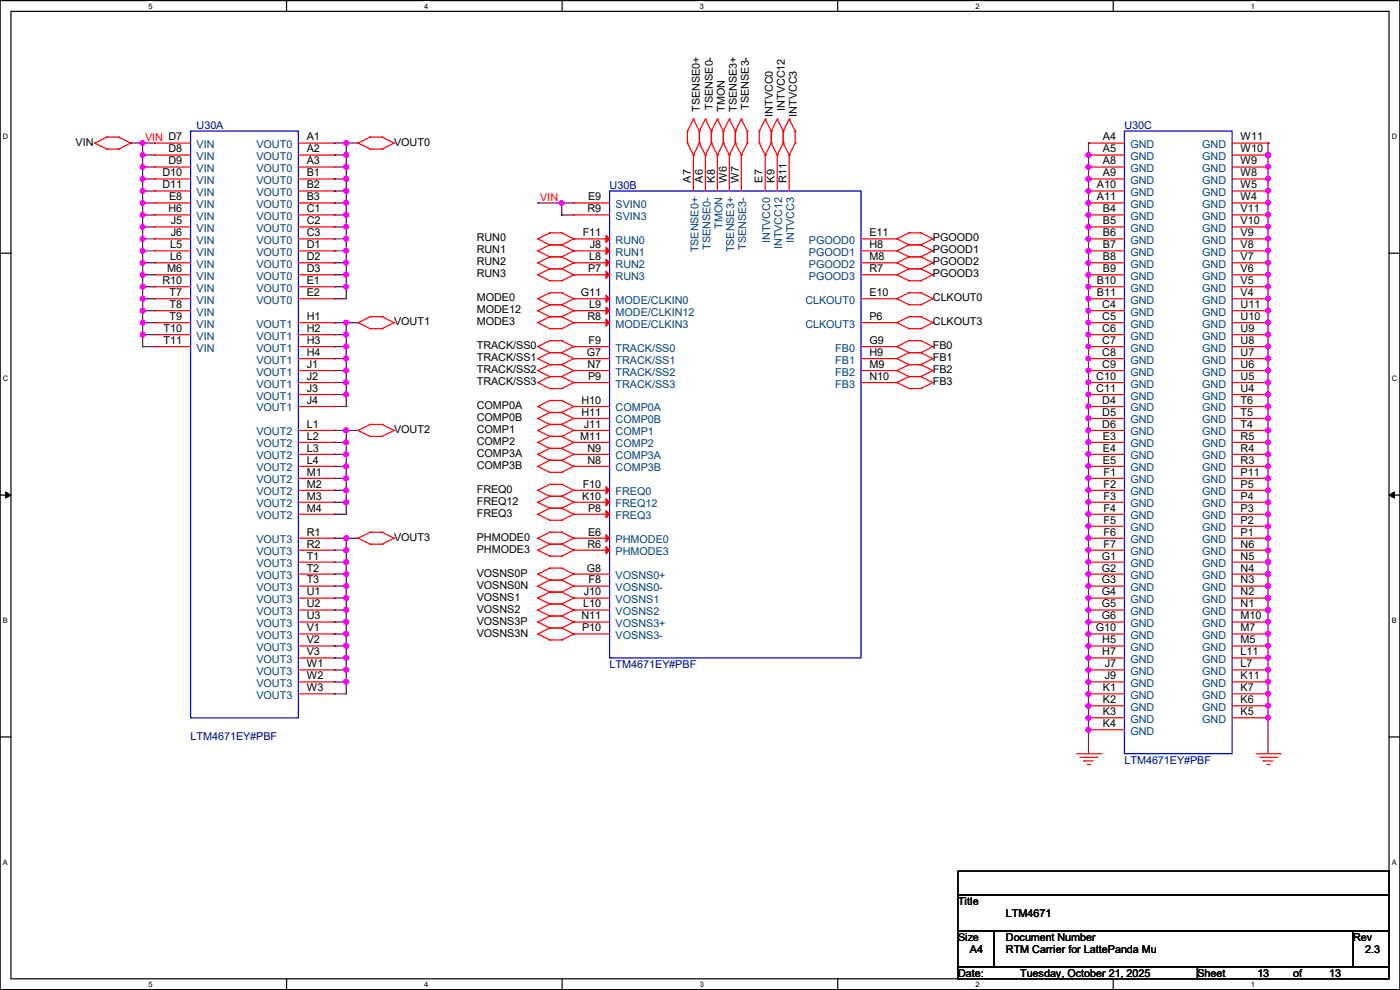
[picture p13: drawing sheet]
<svg xmlns="http://www.w3.org/2000/svg" width="297mm" height="210mm" viewBox="0 0 297 210" stroke-linecap="round" stroke-linejoin="round" font-family="sans-serif">
<defs><g id="words">
<g font-size="2.3">
<text x="148.5" y="23.7" transform="rotate(-90 148.5 23.7)">TSENSE0+</text>
<text x="151.3" y="23.2" transform="rotate(-90 151.3 23.2)">TSENSE0-</text>
<text x="153.8" y="23.7" transform="rotate(-90 153.8 23.7)">TMON</text>
<text x="156.3" y="23.7" transform="rotate(-90 156.3 23.7)">TSENSE3+</text>
<text x="158.9" y="23.2" transform="rotate(-90 158.9 23.2)">TSENSE3-</text>
<text x="166.5" y="23.5" transform="rotate(-90 166.5 23.5)">INTVCC12</text>
<text x="65.1" y="29.8">A1</text>
<text x="164" y="24.8" transform="rotate(-90 164 24.8)">INTVCC0</text>
<text x="169" y="24.8" transform="rotate(-90 169 24.8)">INTVCC3</text>
<text x="234" y="29.8">A4</text>
<text x="263.2" y="29.8">W11</text>
<text x="16" y="30.9">VIN</text>
<text x="35.7" y="32.3">D8</text>
<text x="35.7" y="34.9">D9</text>
<text x="65.1" y="32.3">A2</text>
<text x="65.1" y="34.9">A3</text>
<text x="83.6" y="30.9">VOUT0</text>
<text x="234" y="32.3">A5</text>
<text x="234" y="34.9">A8</text>
<text x="263.2" y="34.9">W9</text>
<text x="263.2" y="32.3">W10</text>
<text x="34.5" y="37.4">D10</text>
<text x="34.5" y="40">D11</text>
<text x="65.1" y="37.4">B1</text>
<text x="65.1" y="40">B2</text>
<text x="146.6" y="38.7" transform="rotate(-90 146.6 38.7)">A7</text>
<text x="149.1" y="38.7" transform="rotate(-90 149.1 38.7)">A6</text>
<text x="151.6" y="38.7" transform="rotate(-90 151.6 38.7)">K8</text>
<text x="154.2" y="38.7" transform="rotate(-90 154.2 38.7)">W6</text>
<text x="156.7" y="38.7" transform="rotate(-90 156.7 38.7)">W7</text>
<text x="161.8" y="38.7" transform="rotate(-90 161.8 38.7)">E7</text>
<text x="164.3" y="38.7" transform="rotate(-90 164.3 38.7)">K9</text>
<text x="166.9" y="38.7" transform="rotate(-90 166.9 38.7)">R11</text>
<text x="232.7" y="40">A10</text>
<text x="234" y="37.4">A9</text>
<text x="263.2" y="40">W5</text>
<text x="263.2" y="37.4">W8</text>
<text x="35.7" y="45">H6</text>
<text x="35.9" y="42.5">E8</text>
<text x="36.2" y="47.6">J5</text>
<text x="65.1" y="42.5">B3</text>
<text x="65.1" y="45">C1</text>
<text x="65.1" y="47.6">C2</text>
<text x="124.6" y="45">R9</text>
<text x="124.8" y="42.5">E9</text>
<text x="232.7" y="42.5">A11</text>
<text x="234" y="45">B4</text>
<text x="234" y="47.6">B5</text>
<text x="263.2" y="47.6">V10</text>
<text x="263.2" y="45">V11</text>
<text x="263.2" y="42.5">W4</text>
<text x="36.1" y="52.7">L5</text>
<text x="36.2" y="50.1">J6</text>
<text x="65.1" y="50.1">C3</text>
<text x="65.1" y="52.7">D1</text>
<text x="101.1" y="53.8">RUN1</text>
<text x="101.1" y="51.2">RUN0</text>
<text x="123.6" y="50.1">F11</text>
<text x="125.1" y="52.7">J8</text>
<text x="184.4" y="50.1">E11</text>
<text x="184.4" y="52.7">H8</text>
<text x="197.9" y="53.8">PGOOD1</text>
<text x="197.9" y="51.2">PGOOD0</text>
<text x="234" y="50.1">B6</text>
<text x="234" y="52.7">B7</text>
<text x="263.2" y="52.7">V8</text>
<text x="263.2" y="50.1">V9</text>
<text x="35.5" y="57.7">M6</text>
<text x="36.1" y="55.2">L6</text>
<text x="65.1" y="55.2">D2</text>
<text x="65.1" y="57.7">D3</text>
<text x="101.1" y="56.3">RUN2</text>
<text x="101.1" y="58.8">RUN3</text>
<text x="124.8" y="57.7">P7</text>
<text x="125" y="55.2">L8</text>
<text x="184.4" y="55.2">M8</text>
<text x="184.4" y="57.7">R7</text>
<text x="197.9" y="56.3">PGOOD2</text>
<text x="197.9" y="58.8">PGOOD3</text>
<text x="234" y="55.2">B8</text>
<text x="234" y="57.7">B9</text>
<text x="263.2" y="57.7">V6</text>
<text x="263.2" y="55.2">V7</text>
<text x="34.5" y="60.3">R10</text>
<text x="36" y="62.8">T7</text>
<text x="36" y="65.4">T8</text>
<text x="65.1" y="60.3">E1</text>
<text x="65.1" y="62.8">E2</text>
<text x="101.1" y="63.9">MODE0</text>
<text x="123.2" y="62.8">G11</text>
<text x="125" y="65.4">L9</text>
<text x="184.4" y="62.8">E10</text>
<text x="197.9" y="63.9">CLKOUT0</text>
<text x="232.7" y="60.3">B10</text>
<text x="232.7" y="62.8">B11</text>
<text x="233.9" y="65.4">C4</text>
<text x="263.2" y="65.4">U11</text>
<text x="263.2" y="62.8">V4</text>
<text x="263.2" y="60.3">V5</text>
<text x="34.7" y="70.4">T10</text>
<text x="36" y="67.9">T9</text>
<text x="65.1" y="67.9">H1</text>
<text x="65.1" y="70.4">H2</text>
<text x="83.6" y="69">VOUT1</text>
<text x="101.1" y="66.5">MODE12</text>
<text x="101.1" y="69">MODE3</text>
<text x="124.6" y="67.9">R8</text>
<text x="184.4" y="67.9">P6</text>
<text x="197.9" y="69">CLKOUT3</text>
<text x="233.9" y="67.9">C5</text>
<text x="233.9" y="70.4">C6</text>
<text x="263.2" y="70.4">U9</text>
<text x="263.2" y="67.9">U10</text>
<text x="34.7" y="73">T11</text>
<text x="65.1" y="73">H3</text>
<text x="65.1" y="75.5">H4</text>
<text x="101.1" y="76.6">TRACK/SS1</text>
<text x="101.1" y="74.1">TRACK/SS0</text>
<text x="124.5" y="75.5">G7</text>
<text x="124.9" y="73">F9</text>
<text x="184.4" y="73">G9</text>
<text x="184.4" y="75.5">H9</text>
<text x="197.9" y="76.6">FB1</text>
<text x="197.9" y="74.1">FB0</text>
<text x="233.9" y="73">C7</text>
<text x="233.9" y="75.5">C8</text>
<text x="263.2" y="75.5">U7</text>
<text x="263.2" y="73">U8</text>
<text x="65.1" y="78.1">J1</text>
<text x="65.1" y="80.6">J2</text>
<text x="65.1" y="83.1">J3</text>
<text x="101.1" y="79.2">TRACK/SS2</text>
<text x="101.1" y="81.7">TRACK/SS3</text>
<text x="124.6" y="78.1">N7</text>
<text x="124.8" y="80.6">P9</text>
<text x="184.4" y="78.1">M9</text>
<text x="184.4" y="80.6">N10</text>
<text x="197.9" y="79.2">FB2</text>
<text x="197.9" y="81.7">FB3</text>
<text x="232.6" y="80.6">C10</text>
<text x="232.6" y="83.1">C11</text>
<text x="233.9" y="78.1">C9</text>
<text x="263.2" y="83.1">U4</text>
<text x="263.2" y="80.6">U5</text>
<text x="263.2" y="78.1">U6</text>
<text x="65.1" y="85.7">J4</text>
<text x="101.1" y="86.8">COMP0A</text>
<text x="101.1" y="89.3">COMP0B</text>
<text x="123.4" y="85.7">H10</text>
<text x="123.4" y="88.2">H11</text>
<text x="233.9" y="85.7">D4</text>
<text x="233.9" y="88.2">D5</text>
<text x="263.2" y="88.2">T5</text>
<text x="263.2" y="85.7">T6</text>
<text x="65.1" y="90.8">L1</text>
<text x="65.1" y="93.3">L2</text>
<text x="65.1" y="95.8">L3</text>
<text x="83.6" y="91.9">VOUT2</text>
<text x="101.1" y="91.9">COMP1</text>
<text x="101.1" y="94.4">COMP2</text>
<text x="123.1" y="93.3">M11</text>
<text x="123.9" y="90.8">J11</text>
<text x="124.6" y="95.8">N9</text>
<text x="233.9" y="90.8">D6</text>
<text x="234" y="93.3">E3</text>
<text x="234" y="95.8">E4</text>
<text x="263.2" y="95.8">R4</text>
<text x="263.2" y="93.3">R5</text>
<text x="263.2" y="90.8">T4</text>
<text x="65.1" y="98.4">L4</text>
<text x="65.1" y="100.9">M1</text>
<text x="101.1" y="96.9">COMP3A</text>
<text x="101.1" y="99.5">COMP3B</text>
<text x="124.6" y="98.4">N8</text>
<text x="234" y="98.4">E5</text>
<text x="234.1" y="100.9">F1</text>
<text x="263.2" y="100.9">P11</text>
<text x="263.2" y="98.4">R3</text>
<text x="65.1" y="103.5">M2</text>
<text x="65.1" y="106">M3</text>
<text x="101.1" y="104.6">FREQ0</text>
<text x="101.1" y="107.1">FREQ12</text>
<text x="123.5" y="106">K10</text>
<text x="123.6" y="103.5">F10</text>
<text x="234.1" y="103.5">F2</text>
<text x="234.1" y="106">F3</text>
<text x="263.2" y="106">P4</text>
<text x="263.2" y="103.5">P5</text>
<text x="65.1" y="108.5">M4</text>
<text x="65.1" y="113.6">R1</text>
<text x="101.1" y="109.6">FREQ3</text>
<text x="124.8" y="108.5">P8</text>
<text x="124.8" y="113.6">E6</text>
<text x="234.1" y="108.5">F4</text>
<text x="234.1" y="111.1">F5</text>
<text x="234.1" y="113.6">F6</text>
<text x="263.2" y="113.6">P1</text>
<text x="263.2" y="111.1">P2</text>
<text x="263.2" y="108.5">P3</text>
<text x="65.1" y="116.2">R2</text>
<text x="65.1" y="118.7">T1</text>
<text x="83.6" y="114.7">VOUT3</text>
<text x="101.1" y="114.7">PHMODE0</text>
<text x="101.1" y="117.3">PHMODE3</text>
<text x="124.6" y="116.2">R6</text>
<text x="233.7" y="118.7">G1</text>
<text x="234.1" y="116.2">F7</text>
<text x="263.2" y="118.7">N5</text>
<text x="263.2" y="116.2">N6</text>
<text x="65.1" y="121.2">T2</text>
<text x="65.1" y="123.8">T3</text>
<text x="101.1" y="122.3">VOSNS0P</text>
<text x="101.1" y="124.9">VOSNS0N</text>
<text x="124.5" y="121.2">G8</text>
<text x="124.9" y="123.8">F8</text>
<text x="233.7" y="121.2">G2</text>
<text x="233.7" y="123.8">G3</text>
<text x="263.2" y="123.8">N3</text>
<text x="263.2" y="121.2">N4</text>
<text x="65.1" y="126.3">U1</text>
<text x="65.1" y="128.9">U2</text>
<text x="65.1" y="131.4">U3</text>
<text x="101.1" y="127.4">VOSNS1</text>
<text x="101.1" y="130">VOSNS2</text>
<text x="123.4" y="131.4">N11</text>
<text x="123.7" y="128.9">L10</text>
<text x="123.9" y="126.3">J10</text>
<text x="233.7" y="126.3">G4</text>
<text x="233.7" y="128.9">G5</text>
<text x="233.7" y="131.4">G6</text>
<text x="263.2" y="131.4">M10</text>
<text x="263.2" y="128.9">N1</text>
<text x="263.2" y="126.3">N2</text>
<text x="65.1" y="133.9">V1</text>
<text x="65.1" y="136.5">V2</text>
<text x="101.1" y="135">VOSNS3N</text>
<text x="101.1" y="132.5">VOSNS3P</text>
<text x="123.5" y="133.9">P10</text>
<text x="232.5" y="133.9">G10</text>
<text x="233.9" y="136.5">H5</text>
<text x="263.2" y="136.5">M5</text>
<text x="263.2" y="133.9">M7</text>
<text x="65.1" y="139">V3</text>
<text x="65.1" y="141.6">W1</text>
<text x="233.9" y="139">H7</text>
<text x="234.4" y="141.6">J7</text>
<text x="263.2" y="141.6">L7</text>
<text x="263.2" y="139">L11</text>
<text x="65.1" y="144.1">W2</text>
<text x="65.1" y="146.6">W3</text>
<text x="234" y="146.6">K1</text>
<text x="234" y="149.2">K2</text>
<text x="234.4" y="144.1">J9</text>
<text x="263.2" y="149.2">K6</text>
<text x="263.2" y="146.6">K7</text>
<text x="263.2" y="144.1">K11</text>
<text x="234" y="151.7">K3</text>
<text x="234" y="154.3">K4</text>
<text x="263.2" y="151.7">K5</text>
<text x="203.2" y="191.9">Title</text>
<text x="213.4" y="194.5">LTM4671</text>
<text x="203.2" y="199.6">Size</text>
<text x="205.8" y="202.1">A4</text>
<text x="213.4" y="199.6">Document Number</text>
<text x="213.4" y="202.1">RTM Carrier for LattePanda Mu</text>
<text x="287.1" y="199.6">Rev</text>
<text x="289.6" y="202.1">2.3</text>
<text x="203.2" y="207.2">Date:</text>
<text x="216.5" y="207.2">Tuesday, October 21, 2025</text>
<text x="254" y="207.2">Sheet</text>
<text x="266.7" y="207.2">13</text>
<text x="274.4" y="207.2">of</text>
<text x="282" y="207.2">13</text>
</g>
<g font-size="2.3" fill="#f00">
<text x="30.8" y="29.8">VIN D7</text>
<text x="114.6" y="42.5">VIN</text>
</g>
<g font-size="2.3" fill="#000080">
<text x="41.7" y="27.3">U30A</text>
<text x="238.6" y="27.3">U30C</text>
<text x="129.3" y="40">U30B</text>
<text x="129.3" y="141.6">LTM4671EY#PBF</text>
<text x="40.4" y="156.9">LTM4671EY#PBF</text>
<text x="238.6" y="162">LTM4671EY#PBF</text>
</g>
<g font-size="2.3" fill="#004080">
<text x="41.7" y="31.4">VIN</text>
<text x="41.7" y="34">VIN</text>
<text x="54.4" y="31.4">VOUT0</text>
<text x="54.4" y="34">VOUT0</text>
<text x="239.8" y="31.4">GND</text>
<text x="239.8" y="34">GND</text>
<text x="255.1" y="34">GND</text>
<text x="255.1" y="31.4">GND</text>
<text x="41.7" y="36.5">VIN</text>
<text x="41.7" y="39">VIN</text>
<text x="41.7" y="41.6">VIN</text>
<text x="54.4" y="36.5">VOUT0</text>
<text x="54.4" y="39">VOUT0</text>
<text x="54.4" y="41.6">VOUT0</text>
<text x="239.8" y="36.5">GND</text>
<text x="239.8" y="39">GND</text>
<text x="239.8" y="41.6">GND</text>
<text x="255.1" y="41.6">GND</text>
<text x="255.1" y="39">GND</text>
<text x="255.1" y="36.5">GND</text>
<text x="41.7" y="44.1">VIN</text>
<text x="41.7" y="46.7">VIN</text>
<text x="54.4" y="44.1">VOUT0</text>
<text x="54.4" y="46.7">VOUT0</text>
<text x="130.6" y="44.1">SVIN0</text>
<text x="130.6" y="46.7">SVIN3</text>
<text x="239.8" y="44.1">GND</text>
<text x="239.8" y="46.7">GND</text>
<text x="255.1" y="46.7">GND</text>
<text x="255.1" y="44.1">GND</text>
<text x="41.7" y="49.2">VIN</text>
<text x="41.7" y="51.7">VIN</text>
<text x="54.4" y="49.2">VOUT0</text>
<text x="54.4" y="51.7">VOUT0</text>
<text x="130.6" y="51.7">RUN0</text>
<text x="148.2" y="53.6" transform="rotate(-90 148.2 53.6)">TSENSE0+</text>
<text x="150.7" y="53" transform="rotate(-90 150.7 53)">TSENSE0-</text>
<text x="153.2" y="48.5" transform="rotate(-90 153.2 48.5)">TMON</text>
<text x="155.8" y="53.6" transform="rotate(-90 155.8 53.6)">TSENSE3+</text>
<text x="158.3" y="53" transform="rotate(-90 158.3 53)">TSENSE3-</text>
<text x="163.4" y="51.6" transform="rotate(-90 163.4 51.6)">INTVCC0</text>
<text x="165.9" y="52.8" transform="rotate(-90 165.9 52.8)">INTVCC12</text>
<text x="168.5" y="51.6" transform="rotate(-90 168.5 51.6)">INTVCC3</text>
<text x="171.6" y="51.7">PGOOD0</text>
<text x="239.8" y="49.2">GND</text>
<text x="239.8" y="51.7">GND</text>
<text x="255.1" y="51.7">GND</text>
<text x="255.1" y="49.2">GND</text>
<text x="41.7" y="54.3">VIN</text>
<text x="41.7" y="56.8">VIN</text>
<text x="41.7" y="59.4">VIN</text>
<text x="54.4" y="54.3">VOUT0</text>
<text x="54.4" y="56.8">VOUT0</text>
<text x="54.4" y="59.4">VOUT0</text>
<text x="130.6" y="54.3">RUN1</text>
<text x="130.6" y="56.8">RUN2</text>
<text x="130.6" y="59.4">RUN3</text>
<text x="171.6" y="54.3">PGOOD1</text>
<text x="171.6" y="56.8">PGOOD2</text>
<text x="171.6" y="59.4">PGOOD3</text>
<text x="239.8" y="54.3">GND</text>
<text x="239.8" y="56.8">GND</text>
<text x="239.8" y="59.4">GND</text>
<text x="255.1" y="59.4">GND</text>
<text x="255.1" y="56.8">GND</text>
<text x="255.1" y="54.3">GND</text>
<text x="41.7" y="61.9">VIN</text>
<text x="41.7" y="64.4">VIN</text>
<text x="54.4" y="61.9">VOUT0</text>
<text x="54.4" y="64.4">VOUT0</text>
<text x="130.6" y="64.4">MODE/CLKIN0</text>
<text x="170.9" y="64.4">CLKOUT0</text>
<text x="239.8" y="61.9">GND</text>
<text x="239.8" y="64.4">GND</text>
<text x="255.1" y="64.4">GND</text>
<text x="255.1" y="61.9">GND</text>
<text x="41.7" y="67">VIN</text>
<text x="41.7" y="69.5">VIN</text>
<text x="54.4" y="69.5">VOUT1</text>
<text x="130.6" y="67">MODE/CLKIN12</text>
<text x="130.6" y="69.5">MODE/CLKIN3</text>
<text x="170.9" y="69.5">CLKOUT3</text>
<text x="239.8" y="67">GND</text>
<text x="239.8" y="69.5">GND</text>
<text x="255.1" y="69.5">GND</text>
<text x="255.1" y="67">GND</text>
<text x="41.7" y="72.1">VIN</text>
<text x="41.7" y="74.6">VIN</text>
<text x="54.4" y="72.1">VOUT1</text>
<text x="54.4" y="74.6">VOUT1</text>
<text x="54.4" y="77.1">VOUT1</text>
<text x="130.6" y="74.6">TRACK/SS0</text>
<text x="130.6" y="77.1">TRACK/SS1</text>
<text x="177.2" y="74.6">FB0</text>
<text x="177.2" y="77.1">FB1</text>
<text x="239.8" y="72.1">GND</text>
<text x="239.8" y="74.6">GND</text>
<text x="239.8" y="77.1">GND</text>
<text x="255.1" y="77.1">GND</text>
<text x="255.1" y="74.6">GND</text>
<text x="255.1" y="72.1">GND</text>
<text x="54.4" y="79.7">VOUT1</text>
<text x="54.4" y="82.2">VOUT1</text>
<text x="130.6" y="79.7">TRACK/SS2</text>
<text x="130.6" y="82.2">TRACK/SS3</text>
<text x="177.2" y="79.7">FB2</text>
<text x="177.2" y="82.2">FB3</text>
<text x="239.8" y="79.7">GND</text>
<text x="239.8" y="82.2">GND</text>
<text x="255.1" y="82.2">GND</text>
<text x="255.1" y="79.7">GND</text>
<text x="54.4" y="84.8">VOUT1</text>
<text x="54.4" y="87.3">VOUT1</text>
<text x="130.6" y="87.3">COMP0A</text>
<text x="130.6" y="89.8">COMP0B</text>
<text x="239.8" y="84.8">GND</text>
<text x="239.8" y="87.3">GND</text>
<text x="239.8" y="89.8">GND</text>
<text x="255.1" y="89.8">GND</text>
<text x="255.1" y="87.3">GND</text>
<text x="255.1" y="84.8">GND</text>
<text x="54.4" y="92.4">VOUT2</text>
<text x="54.4" y="94.9">VOUT2</text>
<text x="130.6" y="92.4">COMP1</text>
<text x="130.6" y="94.9">COMP2</text>
<text x="239.8" y="92.4">GND</text>
<text x="239.8" y="94.9">GND</text>
<text x="255.1" y="94.9">GND</text>
<text x="255.1" y="92.4">GND</text>
<text x="54.4" y="97.5">VOUT2</text>
<text x="54.4" y="100">VOUT2</text>
<text x="130.6" y="97.5">COMP3A</text>
<text x="130.6" y="100">COMP3B</text>
<text x="239.8" y="97.5">GND</text>
<text x="239.8" y="100">GND</text>
<text x="255.1" y="100">GND</text>
<text x="255.1" y="97.5">GND</text>
<text x="54.4" y="102.5">VOUT2</text>
<text x="54.4" y="105.1">VOUT2</text>
<text x="54.4" y="107.6">VOUT2</text>
<text x="130.6" y="105.1">FREQ0</text>
<text x="130.6" y="107.6">FREQ12</text>
<text x="239.8" y="102.5">GND</text>
<text x="239.8" y="105.1">GND</text>
<text x="239.8" y="107.6">GND</text>
<text x="255.1" y="107.6">GND</text>
<text x="255.1" y="105.1">GND</text>
<text x="255.1" y="102.5">GND</text>
<text x="54.4" y="110.2">VOUT2</text>
<text x="130.6" y="110.2">FREQ3</text>
<text x="239.8" y="110.2">GND</text>
<text x="239.8" y="112.7">GND</text>
<text x="255.1" y="112.7">GND</text>
<text x="255.1" y="110.2">GND</text>
<text x="54.4" y="115.2">VOUT3</text>
<text x="54.4" y="117.8">VOUT3</text>
<text x="130.6" y="115.2">PHMODE0</text>
<text x="130.6" y="117.8">PHMODE3</text>
<text x="239.8" y="115.2">GND</text>
<text x="239.8" y="117.8">GND</text>
<text x="255.1" y="117.8">GND</text>
<text x="255.1" y="115.2">GND</text>
<text x="54.4" y="120.3">VOUT3</text>
<text x="54.4" y="122.9">VOUT3</text>
<text x="54.4" y="125.4">VOUT3</text>
<text x="130.6" y="122.9">VOSNS0+</text>
<text x="130.6" y="125.4">VOSNS0-</text>
<text x="239.8" y="120.3">GND</text>
<text x="239.8" y="122.9">GND</text>
<text x="239.8" y="125.4">GND</text>
<text x="255.1" y="125.4">GND</text>
<text x="255.1" y="122.9">GND</text>
<text x="255.1" y="120.3">GND</text>
<text x="54.4" y="127.9">VOUT3</text>
<text x="54.4" y="130.5">VOUT3</text>
<text x="130.6" y="130.5">VOSNS2</text>
<text x="130.6" y="127.9">VOSNS1</text>
<text x="239.8" y="127.9">GND</text>
<text x="239.8" y="130.5">GND</text>
<text x="255.1" y="130.5">GND</text>
<text x="255.1" y="127.9">GND</text>
<text x="54.4" y="133">VOUT3</text>
<text x="54.4" y="135.6">VOUT3</text>
<text x="130.6" y="135.6">VOSNS3-</text>
<text x="130.6" y="133">VOSNS3+</text>
<text x="239.8" y="133">GND</text>
<text x="239.8" y="135.6">GND</text>
<text x="255.1" y="135.6">GND</text>
<text x="255.1" y="133">GND</text>
<text x="54.4" y="138.1">VOUT3</text>
<text x="54.4" y="140.6">VOUT3</text>
<text x="54.4" y="143.2">VOUT3</text>
<text x="239.8" y="138.1">GND</text>
<text x="239.8" y="140.6">GND</text>
<text x="239.8" y="143.2">GND</text>
<text x="255.1" y="143.2">GND</text>
<text x="255.1" y="140.6">GND</text>
<text x="255.1" y="138.1">GND</text>
<text x="54.4" y="145.7">VOUT3</text>
<text x="54.4" y="148.3">VOUT3</text>
<text x="239.8" y="145.7">GND</text>
<text x="239.8" y="148.3">GND</text>
<text x="255.1" y="148.3">GND</text>
<text x="255.1" y="145.7">GND</text>
<text x="239.8" y="150.8">GND</text>
<text x="239.8" y="153.3">GND</text>
<text x="239.8" y="155.9">GND</text>
<text x="255.1" y="153.3">GND</text>
<text x="255.1" y="150.8">GND</text>
</g>
<g font-size="1.6">
<text x="31.5" y="1.8">5</text>
<text x="90" y="1.8">4</text>
<text x="148.5" y="1.8">3</text>
<text x="206.9" y="1.8">2</text>
<text x="265.4" y="1.8">1</text>
<text x=".6" y="29.5">D</text>
<text x="295.3" y="29.5">D</text>
<text x=".6" y="80.8">C</text>
<text x="295.3" y="80.8">C</text>
<text x=".6" y="132.1">B</text>
<text x="295.3" y="132.1">B</text>
<text x=".6" y="183.4">A</text>
<text x="295.3" y="183.4">A</text>
<text x="31.5" y="209.3">5</text>
<text x="90" y="209.3">4</text>
<text x="148.5" y="209.3">3</text>
<text x="206.9" y="209.3">2</text>
<text x="265.4" y="209.3">1</text>
</g>
</g></defs>
<path d="M0 .1h297v209.8h-297zM2.3 2.4h292.4v205.2h-292.4z" fill="none" stroke="#000" stroke-width=".25"/>
<g fill="#fff">
<path d="M31.5 .4h.9v1.8h-.9z"/>
<path d="M31.5 207.9h.9v1.8h-.9z"/>
</g>
<path d="M60.8 .1v2.3M60.8 207.6v2.3" fill="none" stroke="#000" stroke-width=".25"/>
<g fill="#fff">
<path d="M90 .4h.9v1.8h-.9z"/>
<path d="M90 207.9h.9v1.8h-.9z"/>
</g>
<path d="M119.3 .1v2.3M119.3 207.6v2.3" fill="none" stroke="#000" stroke-width=".25"/>
<g fill="#fff">
<path d="M148.5 .4h.9v1.8h-.9z"/>
<path d="M148.5 207.9h.9v1.8h-.9z"/>
</g>
<path d="M177.7 .1v2.3M177.7 207.6v2.3" fill="none" stroke="#000" stroke-width=".25"/>
<g fill="#fff">
<path d="M206.9 .4h.9v1.8h-.9z"/>
<path d="M206.9 207.9h.9v1.8h-.9z"/>
</g>
<path d="M236.2 .1v2.3M236.2 207.6v2.3" fill="none" stroke="#000" stroke-width=".25"/>
<g fill="#fff">
<path d="M265.4 .4h.9v1.8h-.9z"/>
<path d="M265.4 207.9h.9v1.8h-.9z"/>
<path d="M.6 28.1h1.2v1.7h-1.2z"/>
<path d="M295.3 28.1h1.1v1.7h-1.1z"/>
<path d="M.6 79.4h1.2v1.8h-1.2z"/>
<path d="M295.3 79.4h1.1v1.8h-1.1z"/>
</g>
<path d="M0 53.7h2.3M294.7 53.7h2.3" fill="none" stroke="#000" stroke-width=".25"/>
<g fill="#fff">
<path d="M.6 130.7h1.1v1.8h-1.1z"/>
<path d="M295.3 130.7h1v1.8h-1z"/>
</g>
<path d="M0 105h2.3M294.7 105h2.3" fill="none" stroke="#000" stroke-width=".25"/>
<path d="M1.2 104.4l1.1 .6-1.1 .7zM294.7 105l1.1-.6v1.3z" fill="#000" stroke="#000" stroke-width=".21"/>
<g fill="#fff">
<path d="M.6 182h1.1v1.8h-1.1z"/>
<path d="M295.3 182h1v1.8h-1z"/>
</g>
<path d="M0 156.3h2.3M294.7 156.3h2.3M203.2 184.8h91.5v5.1h-91.5zM203.2 189.9h91.5v7.6h-91.5zM203.2 197.5h7.7v7.6h-7.7zM210.9 197.5h76.2v7.6h-76.2zM287.1 197.5h7.6v7.6h-7.6zM203.2 205.1h50.8v2.5h-50.8zM254 205.1h40.7v2.5h-40.7z" fill="none" stroke="#000" stroke-width=".25"/>
<g fill="none" stroke="#f00" stroke-width=".25">
<path d="M20.1 30.4h.1M20.1 30.4l2.5 1.2M22.6 29.1h.1M22.6 31.6h.1M22.6 29.1h2.6M22.6 29.1l-2.5 1.3M22.6 31.6h2.6M25.2 29.1h.1M25.2 31.6h.1M25.2 29.1l2.5 1.3M27.7 30.4h.1M27.7 30.4l-2.5 1.2"/>
<path d="M32.8 30.4h.1M32.8 32.9h.1M32.8 35.4h.1M32.8 38h.1M32.8 30.4h7.6M32.8 32.9h7.6M32.8 35.4h7.6M32.8 38h7.6M63.3 30.4h7.6M63.3 32.9h7.6M63.3 35.4h7.6M63.3 38h7.6"/>
<path d="M70.9 30.4h.1M70.9 32.9h.1M70.9 35.4h.1M70.9 38h.1M76 30.4h.1M76 30.4l2.5 1.2M78.5 31.6h.1M78.5 29.1h.1M78.5 29.1h2.6M78.5 31.6h2.6M78.5 29.1l-2.5 1.3M81.1 31.6h.1"/>
<path d="M81.1 29.1h.1M81.1 29.1l2.5 1.3M83.6 30.4h.1M83.6 30.4l-2.5 1.2M145.8 30.4h.1M145.8 27.8h.1M145.8 30.4l1.3 2.5M145.8 27.8v2.6M147.1 25.3h.1M147.1 32.9h.1M147.1 25.3l-1.3 2.5M147.1 25.3l1.3 2.5"/>
<path d="M147.1 32.9v7.6M148.4 27.8h.1M148.4 30.4h.1M148.4 27.8v2.6M148.4 30.4l-1.3 2.5M148.4 30.4l1.2 2.5M149.6 25.3h.1M149.6 32.9h.1M149.6 25.3l-1.2 2.5M149.6 25.3l1.3 2.5M149.6 32.9v7.6M150.9 30.4h.1"/>
<path d="M150.9 27.8h.1M150.9 30.4l1.3 2.5M150.9 27.8v2.6M150.9 30.4l-1.3 2.5M152.2 25.3h.1M152.2 32.9h.1M152.2 25.3l-1.3 2.5M152.2 25.3l1.3 2.5M152.2 32.9v7.6M153.5 27.8h.1M153.5 30.4h.1M153.5 27.8v2.6"/>
<path d="M153.5 30.4l-1.3 2.5M153.5 30.4l1.2 2.5M154.7 25.3h.1M154.7 32.9h.1M154.7 25.3l-1.2 2.5M154.7 25.3l1.3 2.5M154.7 32.9v7.6M156 27.8h.1M156 30.4h.1M156 27.8v2.6M156 30.4l-1.3 2.5M156 30.4l1.3 2.5"/>
<path d="M157.3 25.3h.1M157.3 32.9h.1M157.3 25.3l-1.3 2.5M157.3 25.3l1.2 2.5M157.3 32.9v7.6M158.5 27.8h.1M158.5 30.4h.1M158.5 27.8v2.6M158.5 30.4l-1.2 2.5M161.1 30.4h.1M161.1 27.8h.1M161.1 30.4l1.2 2.5"/>
<path d="M161.1 27.8v2.6M162.3 25.3h.1M162.3 32.9h.1M162.3 25.3l-1.2 2.5M162.3 25.3l1.3 2.5M162.3 32.9v7.6M163.6 27.8h.1M163.6 30.4h.1M163.6 27.8v2.6M163.6 30.4l-1.3 2.5M163.6 30.4l1.3 2.5M164.9 25.3h.1"/>
<path d="M164.9 32.9h.1M164.9 25.3l-1.3 2.5M164.9 25.3l1.3 2.5M164.9 32.9v7.6M166.2 27.8h.1M166.2 30.4h.1M166.2 27.8v2.6M166.2 30.4l-1.3 2.5M166.2 30.4l1.2 2.5M167.4 25.3h.1M167.4 32.9h.1M167.4 25.3l-1.2 2.5"/>
<path d="M167.4 25.3l1.3 2.5M167.4 32.9v7.6M168.7 27.8h.1M168.7 30.4h.1M168.7 27.8v2.6M168.7 30.4l-1.3 2.5M230.9 30.4h.1M230.9 32.9h.1M230.9 35.4h.1M230.9 38h.1M230.9 30.4h7.6M230.9 32.9h7.6"/>
<path d="M230.9 35.4h7.6M230.9 38h7.6M261.4 30.4h7.6M261.4 32.9h7.6M261.4 35.4h7.6M261.4 38h7.6M269 38h.1M269 35.4h.1M269 32.9h.1M269 30.4h.1M32.8 40.5h.1M32.8 43.1h.1"/>
<path d="M32.8 45.6h.1M32.8 48.1h.1M32.8 50.7h.1M32.8 53.2h.1M32.8 55.8h.1M32.8 58.3h.1M32.8 50.7h7.6M32.8 53.2h7.6M32.8 55.8h7.6M32.8 58.3h7.6M32.8 43.1h7.6M32.8 45.6h7.6"/>
<path d="M32.8 40.5h7.6M32.8 48.1h7.6M63.3 50.7h7.6M63.3 53.2h7.6M63.3 55.8h7.6M63.3 58.3h7.6M63.3 43.1h7.6M63.3 45.6h7.6M63.3 40.5h7.6M63.3 48.1h7.6M70.9 40.5h.1M70.9 43.1h.1"/>
<path d="M70.9 45.6h.1M70.9 48.1h.1M70.9 50.7h.1M70.9 53.2h.1M70.9 55.8h.1M70.9 58.3h.1M114.1 53.2h.1M114.1 55.8h.1M114.1 58.3h.1M114.1 50.7h.1M114.1 53.2l2.5 1.3M114.1 55.8l2.5 1.2"/>
<path d="M114.1 58.3l2.5 1.3M114.1 50.7l2.5 1.2M116.6 51.9h.1M116.6 54.5h.1M116.6 57h.1M116.6 59.6h.1M116.6 49.4h.1M116.6 51.9h2.6M116.6 54.5h2.6M116.6 57h2.6M116.6 59.6h2.6M116.6 49.4h2.6"/>
<path d="M116.6 51.9l-2.5 1.3M116.6 54.5l-2.5 1.3M116.6 57l-2.5 1.3M116.6 49.4l-2.5 1.3M119.2 51.9h.1M119.2 54.5h.1M119.2 57h.1M119.2 59.6h.1M119.2 49.4h.1M119.2 51.9l2.5 1.3M119.2 54.5l2.5 1.3M119.2 57l2.5 1.3"/>
<path d="M119.2 49.4l2.5 1.3M121.7 53.2h.1M121.7 55.8h.1M121.7 58.3h.1M121.7 50.7h.1M121.7 43.1h.1M121.7 45.6h.1M121.7 53.2l-2.5 1.3M121.7 55.8l-2.5 1.2M121.7 58.3l-2.5 1.3M121.7 50.7l-2.5 1.2M121.7 50.7h7.6"/>
<path d="M121.7 53.2h7.6M121.7 55.8h7.6M121.7 58.3h7.6M121.7 43.1h7.6M121.7 45.6h7.6M182.7 50.7h7.6M182.7 53.2h7.6M182.7 55.8h7.6M182.7 58.3h7.6M190.3 53.2h.1M190.3 55.8h.1M190.3 58.3h.1"/>
<path d="M190.3 50.7h.1M190.3 53.2l2.5 1.3M190.3 55.8l2.5 1.2M190.3 58.3l2.5 1.3M190.3 50.7l2.5 1.2M192.8 51.9h.1M192.8 54.5h.1M192.8 57h.1M192.8 59.6h.1M192.8 49.4h.1M192.8 51.9l-2.5 1.3M192.8 51.9h2.6"/>
<path d="M192.8 54.5h2.6M192.8 54.5l-2.5 1.3M192.8 57h2.6M192.8 57l-2.5 1.3M192.8 59.6h2.6M192.8 49.4l-2.5 1.3M192.8 49.4h2.6M195.4 51.9h.1M195.4 54.5h.1M195.4 57h.1M195.4 59.6h.1M195.4 49.4h.1"/>
<path d="M195.4 51.9l2.5 1.3M195.4 54.5l2.5 1.3M195.4 57l2.5 1.3M195.4 49.4l2.5 1.3M197.9 53.2h.1M197.9 55.8h.1M197.9 58.3h.1M197.9 50.7h.1M197.9 53.2l-2.5 1.3M197.9 55.8l-2.5 1.2M197.9 58.3l-2.5 1.3M197.9 50.7l-2.5 1.2"/>
<path d="M230.9 40.5h.1M230.9 43.1h.1M230.9 45.6h.1M230.9 48.1h.1M230.9 50.7h.1M230.9 53.2h.1M230.9 55.8h.1M230.9 58.3h.1M230.9 50.7h7.6M230.9 53.2h7.6M230.9 55.8h7.6M230.9 58.3h7.6"/>
<path d="M230.9 43.1h7.6M230.9 45.6h7.6M230.9 40.5h7.6M230.9 48.1h7.6M261.4 50.7h7.6M261.4 53.2h7.6M261.4 55.8h7.6M261.4 58.3h7.6M261.4 43.1h7.6M261.4 45.6h7.6M261.4 40.5h7.6M261.4 48.1h7.6"/>
<path d="M269 58.3h.1M269 55.8h.1M269 53.2h.1M269 50.7h.1M269 48.1h.1M269 45.6h.1M269 43.1h.1M269 40.5h.1M32.8 60.8h.1M32.8 63.4h.1M32.8 65.9h.1M32.8 68.5h.1"/>
<path d="M32.8 71h.1M32.8 73.5h.1M32.8 63.4h7.6M32.8 68.5h7.6M32.8 73.5h7.6M32.8 65.9h7.6M32.8 60.8h7.6M32.8 71h7.6M63.3 63.4h7.6M63.3 68.5h7.6M63.3 73.5h7.6M63.3 76.1h7.6"/>
<path d="M63.3 78.6h7.6M63.3 60.8h7.6M63.3 71h7.6M70.9 60.8h.1M70.9 63.4h.1M70.9 68.5h.1M70.9 71h.1M70.9 73.5h.1M70.9 76.1h.1M70.9 78.6h.1M76 68.5h.1M76 68.5l2.5 1.2"/>
<path d="M78.5 69.7h.1M78.5 67.2h.1M78.5 69.7h2.6M78.5 67.2h2.6M78.5 67.2l-2.5 1.3M81.1 69.7h.1M81.1 67.2h.1M81.1 67.2l2.5 1.3M83.6 68.5h.1M83.6 68.5l-2.5 1.2M114.1 65.9h.1M114.1 63.4h.1"/>
<path d="M114.1 68.5h.1M114.1 76.1h.1M114.1 78.6h.1M114.1 73.5h.1M114.1 65.9l2.5 1.3M114.1 63.4l2.5 1.2M114.1 68.5l2.5 1.2M114.1 76.1l2.5 1.2M114.1 78.6l2.5 1.3M114.1 73.5l2.5 1.3M116.6 64.6h.1M116.6 67.2h.1"/>
<path d="M116.6 62.1h.1M116.6 69.7h.1M116.6 74.8h.1M116.6 77.3h.1M116.6 79.9h.1M116.6 72.3h.1M116.6 69.7h2.6M116.6 67.2h2.6M116.6 74.8h2.6M116.6 77.3h2.6M116.6 79.9h2.6M116.6 72.3h2.6"/>
<path d="M116.6 62.1h2.6M116.6 64.6h2.6M116.6 64.6l-2.5 1.3M116.6 62.1l-2.5 1.3M116.6 67.2l-2.5 1.3M116.6 74.8l-2.5 1.3M116.6 77.3l-2.5 1.3M116.6 79.9l-2.5 1.3M116.6 72.3l-2.5 1.2M119.2 64.6h.1M119.2 67.2h.1M119.2 62.1h.1"/>
<path d="M119.2 69.7h.1M119.2 74.8h.1M119.2 77.3h.1M119.2 79.9h.1M119.2 72.3h.1M119.2 64.6l2.5 1.3M119.2 62.1l2.5 1.3M119.2 67.2l2.5 1.3M119.2 74.8l2.5 1.3M119.2 77.3l2.5 1.3M119.2 79.9l2.5 1.3M119.2 72.3l2.5 1.2"/>
<path d="M121.7 65.9h.1M121.7 63.4h.1M121.7 68.5h.1M121.7 76.1h.1M121.7 78.6h.1M121.7 73.5h.1M121.7 65.9l-2.5 1.3M121.7 63.4l-2.5 1.2M121.7 68.5l-2.5 1.2M121.7 76.1l-2.5 1.2M121.7 78.6l-2.5 1.3M121.7 73.5l-2.5 1.3"/>
<path d="M121.7 63.4h7.6M121.7 68.5h7.6M121.7 73.5h7.6M121.7 76.1h7.6M121.7 78.6h7.6M121.7 65.9h7.6M182.7 63.4h7.6M182.7 68.5h7.6M182.7 73.5h7.6M182.7 76.1h7.6M182.7 78.6h7.6M190.3 76.1h.1"/>
<path d="M190.3 78.6h.1M190.3 73.5h.1M190.3 63.4h.1M190.3 68.5h.1M190.3 76.1l2.5 1.2M190.3 78.6l2.5 1.3M190.3 73.5l2.5 1.3M190.3 63.4l2.5 1.2M190.3 68.5l2.5 1.2M192.8 74.8h.1M192.8 77.3h.1M192.8 79.9h.1"/>
<path d="M192.8 72.3h.1M192.8 62.1h.1M192.8 64.6h.1M192.8 67.2h.1M192.8 69.7h.1M192.8 69.7h2.6M192.8 67.2h2.6M192.8 74.8l-2.5 1.3M192.8 74.8h2.6M192.8 77.3h2.6M192.8 77.3l-2.5 1.3M192.8 79.9h2.6"/>
<path d="M192.8 79.9l-2.5 1.3M192.8 72.3l-2.5 1.2M192.8 72.3h2.6M192.8 62.1l-2.5 1.3M192.8 62.1h2.6M192.8 64.6h2.6M192.8 67.2l-2.5 1.3M195.4 74.8h.1M195.4 77.3h.1M195.4 79.9h.1M195.4 72.3h.1M195.4 62.1h.1"/>
<path d="M195.4 64.6h.1M195.4 67.2h.1M195.4 69.7h.1M195.4 74.8l2.5 1.3M195.4 77.3l2.5 1.3M195.4 79.9l2.5 1.3M195.4 72.3l2.5 1.2M195.4 62.1l2.5 1.3M195.4 67.2l2.5 1.3M197.9 76.1h.1M197.9 78.6h.1M197.9 73.5h.1"/>
<path d="M197.9 63.4h.1M197.9 68.5h.1M197.9 76.1l-2.5 1.2M197.9 78.6l-2.5 1.3M197.9 73.5l-2.5 1.3M197.9 63.4l-2.5 1.2M197.9 68.5l-2.5 1.2M230.9 60.8h.1M230.9 63.4h.1M230.9 65.9h.1M230.9 68.5h.1M230.9 71h.1"/>
<path d="M230.9 73.5h.1M230.9 76.1h.1M230.9 78.6h.1M230.9 63.4h7.6M230.9 68.5h7.6M230.9 73.5h7.6M230.9 76.1h7.6M230.9 78.6h7.6M230.9 65.9h7.6M230.9 60.8h7.6M230.9 71h7.6M261.4 63.4h7.6"/>
<path d="M261.4 68.5h7.6M261.4 73.5h7.6M261.4 76.1h7.6M261.4 78.6h7.6M261.4 65.9h7.6M261.4 60.8h7.6M261.4 71h7.6M269 78.6h.1M269 76.1h.1M269 73.5h.1M269 71h.1M269 68.5h.1"/>
<path d="M269 65.9h.1M269 63.4h.1M269 60.8h.1M63.3 86.2h7.6M63.3 91.3h7.6M63.3 93.9h7.6M63.3 96.4h7.6M63.3 98.9h7.6M63.3 81.2h7.6M63.3 83.7h7.6M70.9 81.2h.1M70.9 83.7h.1"/>
<path d="M70.9 86.2h.1M70.9 91.3h.1M70.9 93.9h.1M70.9 96.4h.1M70.9 98.9h.1M76 91.3h.1M76 91.3l2.5 1.3M78.5 92.6h.1M78.5 90h.1M78.5 92.6h2.6M78.5 90h2.6M78.5 90l-2.5 1.3"/>
<path d="M81.1 92.6h.1M81.1 90h.1M81.1 90l2.5 1.3M83.6 91.3h.1M83.6 91.3l-2.5 1.3M114.1 81.2h.1M114.1 91.3h.1M114.1 93.9h.1M114.1 96.4h.1M114.1 86.2h.1M114.1 88.8h.1M114.1 98.9h.1"/>
<path d="M114.1 81.2l2.5 1.2M114.1 91.3l2.5 1.3M114.1 93.9l2.5 1.2M114.1 96.4l2.5 1.3M114.1 86.2l2.5 1.3M114.1 88.8l2.5 1.2M114.1 98.9l2.5 1.3M116.6 82.4h.1M116.6 90h.1M116.6 92.6h.1M116.6 95.1h.1M116.6 97.7h.1"/>
<path d="M116.6 85h.1M116.6 87.5h.1M116.6 92.6h2.6M116.6 90h2.6M116.6 82.4h2.6M116.6 90l-2.5 1.3M116.6 92.6l-2.5 1.3M116.6 95.1h2.6M116.6 95.1l-2.5 1.3M116.6 97.7h2.6M116.6 85h2.6M116.6 85l-2.5 1.2"/>
<path d="M116.6 87.5h2.6M116.6 87.5l-2.5 1.3M116.6 97.7l-2.5 1.2M119.2 82.4h.1M119.2 90h.1M119.2 92.6h.1M119.2 95.1h.1M119.2 97.7h.1M119.2 85h.1M119.2 87.5h.1M119.2 90l2.5 1.3M119.2 92.6l2.5 1.3"/>
<path d="M119.2 95.1l2.5 1.3M119.2 85l2.5 1.2M119.2 87.5l2.5 1.3M119.2 97.7l2.5 1.2M121.7 81.2h.1M121.7 91.3h.1M121.7 93.9h.1M121.7 96.4h.1M121.7 86.2h.1M121.7 88.8h.1M121.7 98.9h.1M121.7 81.2l-2.5 1.2"/>
<path d="M121.7 91.3l-2.5 1.3M121.7 93.9l-2.5 1.2M121.7 96.4l-2.5 1.3M121.7 86.2l-2.5 1.3M121.7 88.8l-2.5 1.2M121.7 98.9l-2.5 1.3M121.7 86.2h7.6M121.7 88.8h7.6M121.7 91.3h7.6M121.7 93.9h7.6M121.7 96.4h7.6M121.7 98.9h7.6"/>
<path d="M121.7 81.2h7.6M182.7 81.2h7.6M190.3 81.2h.1M190.3 81.2l2.5 1.2M192.8 82.4h.1M192.8 82.4h2.6M195.4 82.4h.1M197.9 81.2h.1M197.9 81.2l-2.5 1.2M230.9 81.2h.1M230.9 83.7h.1M230.9 86.2h.1"/>
<path d="M230.9 88.8h.1M230.9 91.3h.1M230.9 93.9h.1M230.9 96.4h.1M230.9 98.9h.1M230.9 86.2h7.6M230.9 88.8h7.6M230.9 91.3h7.6M230.9 93.9h7.6M230.9 96.4h7.6M230.9 98.9h7.6M230.9 81.2h7.6"/>
<path d="M230.9 83.7h7.6M261.4 86.2h7.6M261.4 88.8h7.6M261.4 91.3h7.6M261.4 93.9h7.6M261.4 96.4h7.6M261.4 98.9h7.6M261.4 81.2h7.6M261.4 83.7h7.6M269 98.9h.1M269 96.4h.1M269 93.9h.1"/>
<path d="M269 91.3h.1M269 88.8h.1M269 86.2h.1M269 83.7h.1M269 81.2h.1M63.3 104h7.6M63.3 106.6h7.6M63.3 109.1h7.6M63.3 114.2h7.6M63.3 116.7h7.6M63.3 101.5h7.6M63.3 119.3h7.6"/>
<path d="M70.9 101.5h.1M70.9 104h.1M70.9 106.6h.1M70.9 109.1h.1M70.9 114.2h.1M70.9 116.7h.1M70.9 119.3h.1M76 114.2h.1M76 114.2l2.5 1.2M78.5 115.4h.1M78.5 112.9h.1M78.5 115.4h2.6"/>
<path d="M78.5 112.9h2.6M78.5 112.9l-2.5 1.3M81.1 115.4h.1M81.1 112.9h.1M81.1 112.9l2.5 1.3M83.6 114.2h.1M83.6 114.2l-2.5 1.2M114.1 104h.1M114.1 106.6h.1M114.1 109.1h.1M114.1 114.2h.1M114.1 116.7h.1"/>
<path d="M114.1 106.6l2.5 1.2M114.1 104l2.5 1.3M114.1 109.1l2.5 1.3M114.1 114.2l2.5 1.2M114.1 116.7l2.5 1.3M116.6 100.2h.1M116.6 102.7h.1M116.6 105.3h.1M116.6 107.8h.1M116.6 110.4h.1M116.6 112.9h.1M116.6 115.4h.1"/>
<path d="M116.6 118h.1M116.6 115.4h2.6M116.6 112.9h2.6M116.6 100.2h2.6M116.6 102.7h2.6M116.6 102.7l-2.5 1.3M116.6 105.3h2.6M116.6 105.3l-2.5 1.3M116.6 107.8h2.6M116.6 107.8l-2.5 1.3M116.6 110.4h2.6M116.6 112.9l-2.5 1.3"/>
<path d="M116.6 115.4l-2.5 1.3M116.6 118h2.6M119.2 100.2h.1M119.2 102.7h.1M119.2 105.3h.1M119.2 107.8h.1M119.2 110.4h.1M119.2 112.9h.1M119.2 115.4h.1M119.2 118h.1M119.2 112.9l2.5 1.3M119.2 102.7l2.5 1.3"/>
<path d="M119.2 105.3l2.5 1.3M119.2 107.8l2.5 1.3M119.2 115.4l2.5 1.3M121.7 104h.1M121.7 106.6h.1M121.7 109.1h.1M121.7 114.2h.1M121.7 116.7h.1M121.7 104l-2.5 1.3M121.7 106.6l-2.5 1.2M121.7 109.1l-2.5 1.3M121.7 114.2l-2.5 1.2"/>
<path d="M121.7 116.7l-2.5 1.3M121.7 104h7.6M121.7 106.6h7.6M121.7 109.1h7.6M121.7 114.2h7.6M121.7 116.7h7.6M230.9 101.5h.1M230.9 104h.1M230.9 106.6h.1M230.9 109.1h.1M230.9 111.6h.1M230.9 114.2h.1"/>
<path d="M230.9 116.7h.1M230.9 119.3h.1M230.9 104h7.6M230.9 106.6h7.6M230.9 109.1h7.6M230.9 114.2h7.6M230.9 116.7h7.6M230.9 101.5h7.6M230.9 111.6h7.6M230.9 119.3h7.6M261.4 104h7.6M261.4 106.6h7.6"/>
<path d="M261.4 109.1h7.6M261.4 114.2h7.6M261.4 116.7h7.6M261.4 101.5h7.6M261.4 111.6h7.6M261.4 119.3h7.6M269 119.3h.1M269 116.7h.1M269 114.2h.1M269 111.6h.1M269 109.1h.1M269 106.6h.1"/>
<path d="M269 104h.1M269 101.5h.1M63.3 121.8h7.6M63.3 129.4h7.6M63.3 134.5h7.6M63.3 132h7.6M63.3 124.3h7.6M63.3 126.9h7.6M63.3 137h7.6M63.3 139.6h7.6M70.9 121.8h.1M70.9 124.3h.1"/>
<path d="M70.9 126.9h.1M70.9 129.4h.1M70.9 132h.1M70.9 134.5h.1M70.9 137h.1M70.9 139.6h.1M114.1 121.8h.1M114.1 124.3h.1M114.1 134.5h.1M114.1 132h.1M114.1 126.9h.1M114.1 129.4h.1"/>
<path d="M114.1 121.8l2.5 1.3M114.1 124.3l2.5 1.3M114.1 134.5l2.5 1.3M114.1 132l2.5 1.2M114.1 126.9l2.5 1.2M114.1 129.4l2.5 1.3M116.6 120.5h.1M116.6 123.1h.1M116.6 125.6h.1M116.6 133.2h.1M116.6 135.8h.1M116.6 130.7h.1"/>
<path d="M116.6 128.1h.1M116.6 120.5h2.6M116.6 120.5l-2.5 1.3M116.6 123.1h2.6M116.6 123.1l-2.5 1.2M116.6 125.6h2.6M116.6 133.2h2.6M116.6 133.2l-2.5 1.3M116.6 135.8h2.6M116.6 130.7h2.6M116.6 130.7l-2.5 1.3M116.6 125.6l-2.5 1.3"/>
<path d="M116.6 128.1h2.6M116.6 128.1l-2.5 1.3M119.2 120.5h.1M119.2 123.1h.1M119.2 125.6h.1M119.2 133.2h.1M119.2 135.8h.1M119.2 130.7h.1M119.2 128.1h.1M119.2 120.5l2.5 1.3M119.2 123.1l2.5 1.2M119.2 133.2l2.5 1.3"/>
<path d="M119.2 130.7l2.5 1.3M119.2 125.6l2.5 1.3M119.2 128.1l2.5 1.3M121.7 121.8h.1M121.7 124.3h.1M121.7 134.5h.1M121.7 132h.1M121.7 126.9h.1M121.7 129.4h.1M121.7 121.8l-2.5 1.3M121.7 124.3l-2.5 1.3M121.7 134.5l-2.5 1.3"/>
<path d="M121.7 132l-2.5 1.2M121.7 126.9l-2.5 1.2M121.7 129.4l-2.5 1.3M121.7 121.8h7.6M121.7 129.4h7.6M121.7 134.5h7.6M121.7 132h7.6M121.7 124.3h7.6M121.7 126.9h7.6M230.9 121.8h.1M230.9 124.3h.1M230.9 126.9h.1"/>
<path d="M230.9 129.4h.1M230.9 132h.1M230.9 134.5h.1M230.9 137h.1M230.9 139.6h.1M230.9 121.8h7.6M230.9 129.4h7.6M230.9 134.5h7.6M230.9 132h7.6M230.9 124.3h7.6M230.9 126.9h7.6M230.9 137h7.6"/>
<path d="M230.9 139.6h7.6M261.4 121.8h7.6M261.4 129.4h7.6M261.4 134.5h7.6M261.4 132h7.6M261.4 124.3h7.6M261.4 126.9h7.6M261.4 137h7.6M261.4 139.6h7.6M269 139.6h.1M269 137h.1M269 134.5h.1"/>
<path d="M269 132h.1M269 129.4h.1M269 126.9h.1M269 124.3h.1M269 121.8h.1M63.3 142.1h7.6M63.3 144.7h7.6M63.3 147.2h7.6M70.9 142.1h.1M70.9 144.7h.1M70.9 147.2h.1M228.4 159.9h5.1"/>
<path d="M230.9 142.1h.1M230.9 144.7h.1M230.9 147.2h.1M230.9 149.7h.1M230.9 152.3h.1M230.9 154.8h.1M230.9 142.1h7.6M230.9 144.7h7.6M230.9 147.2h7.6M230.9 149.7h7.6M230.9 152.3h7.6M230.9 154.8h7.6"/>
<path d="M233.5 159.9h.1M261.4 142.1h7.6M261.4 144.7h7.6M261.4 147.2h7.6M261.4 149.7h7.6M261.4 152.3h7.6M266.5 159.9h5.1M269 152.3h.1M269 149.7h.1M269 147.2h.1M269 144.7h.1M269 142.1h.1"/>
<path d="M271.6 159.9h.1M229.2 160.7h3.5M229.9 161.4h.1M229.9 161.4h2M230.7 162.2h.5M231.2 162.2h.1M232.7 160.7h.1M267.3 160.7h3.5M268 161.4h.1M268 161.4h2M268.8 162.2h.5M269.3 162.2h.1"/>
<path d="M270.8 160.7h.1"/>
</g>
<path d="M40.4 27.8h22.9v124.5h-22.9zM238.5 27.8h22.9v132.1h-22.9zM129.3 40.5h53.4v99.1h-53.4z" fill="none" stroke="#00f" stroke-width=".25"/>
<g fill="#f00" stroke="#f00" stroke-width=".25">
<path d="M128.6 103.3l.7 .7-.7 .8z"/>
<path d="M128.6 105.8l.7 .8-.7 .7z"/>
<path d="M128.6 108.3l.7 .8-.7 .8z"/>
<path d="M128.6 62.6l.7 .8-.7 .7z"/>
<path d="M128.6 65.2l.7 .7-.7 .8z"/>
<path d="M128.6 67.7l.7 .8-.7 .7z"/>
<path d="M128.6 113.4l.7 .8-.7 .7z"/>
<path d="M128.6 116l.7 .7-.7 .8z"/>
<path d="M128.6 49.9l.7 .8-.7 .7z"/>
<path d="M128.6 52.5l.7 .7-.7 .8z"/>
<path d="M128.6 55l.7 .8-.7 .7z"/>
<path d="M128.6 57.5l.7 .8-.7 .8z"/>
</g>
<g fill="none" stroke="#800040" stroke-width=".25">
<path d="M27.7 30.4h.1M27.7 30.4h5.1M30.3 30.4h.1M30.3 35.4h.1M30.3 38h.1M30.3 32.9h.1M30.3 30.4v43.1M30.3 32.9h2.5M30.3 38h2.5M30.3 35.4h2.5M70.9 30.4h.1M70.9 32.9h.1"/>
<path d="M70.9 38h.1M70.9 30.4h5.1M70.9 32.9h2.5M70.9 38h2.5M70.9 35.4h2.5M73.4 30.4h.1M73.4 32.9h.1M73.4 35.4h.1M73.4 38h.1M73.4 30.4v33h-2.5M230.9 30.4h.1M230.9 32.9h.1"/>
<path d="M230.9 35.4h.1M230.9 38h.1M230.9 30.4v129.5M269 38h.1M269 35.4h.1M269 32.9h.1M269 30.4h.1M269 30.4v129.5M30.3 43.1h.1M30.3 45.6h.1M30.3 50.7h.1M30.3 53.2h.1"/>
<path d="M30.3 40.5h.1M30.3 48.1h.1M30.3 55.8h.1M30.3 58.3h.1M30.3 40.5h2.5M30.3 45.6h2.5M30.3 48.1h2.5M30.3 53.2h2.5M30.3 55.8h2.5M30.3 43.1h2.5M30.3 50.7h2.5M30.3 58.3h2.5"/>
<path d="M70.9 40.5h.1M70.9 43.1h.1M70.9 45.6h.1M70.9 48.1h.1M70.9 50.7h.1M70.9 53.2h.1M70.9 55.8h.1M70.9 58.3h.1M70.9 40.5h2.5M70.9 45.6h2.5M70.9 48.1h2.5M70.9 53.2h2.5"/>
<path d="M70.9 55.8h2.5M70.9 43.1h2.5M70.9 50.7h2.5M70.9 58.3h2.5M73.4 40.5h.1M73.4 43.1h.1M73.4 45.6h.1M73.4 48.1h.1M73.4 50.7h.1M73.4 53.2h.1M73.4 55.8h.1M73.4 58.3h.1"/>
<path d="M114.1 43.1h.1M114.1 43.1h7.6M119.2 45.6h.1M119.2 43.1h.1M119.2 45.6h2.5M119.2 43.1v2.5M230.9 40.5h.1M230.9 43.1h.1M230.9 45.6h.1M230.9 48.1h.1M230.9 50.7h.1M230.9 53.2h.1"/>
<path d="M230.9 55.8h.1M230.9 58.3h.1M269 45.6h.1M269 43.1h.1M269 40.5h.1M269 58.3h.1M269 55.8h.1M269 53.2h.1M269 50.7h.1M269 48.1h.1M30.3 60.8h.1M30.3 63.4h.1"/>
<path d="M30.3 65.9h.1M30.3 68.5h.1M30.3 71h.1M30.3 73.5h.1M30.3 73.5h2.5M30.3 60.8h2.5M30.3 63.4h2.5M30.3 65.9h2.5M30.3 68.5h2.5M30.3 71h2.5M32.8 73.5h.1M70.9 68.5h.1"/>
<path d="M70.9 71h.1M70.9 73.5h.1M70.9 60.8h.1M70.9 63.4h.1M70.9 76.1h.1M70.9 78.6h.1M70.9 73.5h2.5M70.9 60.8h2.5M70.9 68.5h5.1M70.9 71h2.5M70.9 76.1h2.5M70.9 78.6h2.5"/>
<path d="M73.4 68.5h.1M73.4 71h.1M73.4 60.8h.1M73.4 73.5h.1M73.4 76.1h.1M73.4 78.6h.1M73.4 68.5v17.7M230.9 60.8h.1M230.9 63.4h.1M230.9 65.9h.1M230.9 68.5h.1M230.9 71h.1"/>
<path d="M230.9 73.5h.1M230.9 76.1h.1M230.9 78.6h.1M269 65.9h.1M269 63.4h.1M269 60.8h.1M269 78.6h.1M269 76.1h.1M269 73.5h.1M269 71h.1M269 68.5h.1M70.9 91.3h.1"/>
<path d="M70.9 93.9h.1M70.9 96.4h.1M70.9 81.2h.1M70.9 83.7h.1M70.9 91.3h5.1M70.9 93.9h2.5M70.9 96.4h2.5M70.9 98.9h2.5M70.9 81.2h2.5M70.9 83.7h2.5M70.9 86.2h2.5M73.4 91.3h.1"/>
<path d="M73.4 93.9h.1M73.4 81.2h.1M73.4 83.7h.1M73.4 96.4h.1M73.4 98.9h.1M73.4 86.2h.1M73.4 91.3v17.8h-2.5M230.9 81.2h.1M230.9 83.7h.1M230.9 86.2h.1M230.9 88.8h.1M230.9 91.3h.1"/>
<path d="M230.9 93.9h.1M230.9 96.4h.1M230.9 98.9h.1M269 86.2h.1M269 83.7h.1M269 81.2h.1M269 98.9h.1M269 96.4h.1M269 93.9h.1M269 91.3h.1M269 88.8h.1M70.9 114.2h.1"/>
<path d="M70.9 116.7h.1M70.9 104h.1M70.9 106.6h.1M70.9 109.1h.1M70.9 114.2h5.1M70.9 116.7h2.5M70.9 104h2.5M70.9 106.6h2.5M70.9 101.5h2.5M70.9 119.3h2.5M73.4 116.7h.1M73.4 114.2h.1"/>
<path d="M73.4 101.5h.1M73.4 104h.1M73.4 106.6h.1M73.4 119.3h.1M73.4 114.2v33h-2.5M230.9 101.5h.1M230.9 104h.1M230.9 106.6h.1M230.9 109.1h.1M230.9 111.6h.1M230.9 114.2h.1M230.9 116.7h.1"/>
<path d="M230.9 119.3h.1M269 106.6h.1M269 104h.1M269 101.5h.1M269 119.3h.1M269 116.7h.1M269 114.2h.1M269 111.6h.1M269 109.1h.1M70.9 121.8h.1M70.9 124.3h.1M70.9 126.9h.1"/>
<path d="M70.9 129.4h.1M70.9 132h.1M70.9 134.5h.1M70.9 137h.1M70.9 139.6h.1M70.9 121.8h2.5M70.9 124.3h2.5M70.9 126.9h2.5M70.9 129.4h2.5M70.9 132h2.5M70.9 134.5h2.5M70.9 137h2.5"/>
<path d="M70.9 139.6h2.5M73.4 121.8h.1M73.4 124.3h.1M73.4 126.9h.1M73.4 129.4h.1M73.4 132h.1M73.4 134.5h.1M73.4 137h.1M73.4 139.6h.1M230.9 126.9h.1M230.9 129.4h.1M230.9 132h.1"/>
<path d="M230.9 134.5h.1M230.9 137h.1M230.9 139.6h.1M230.9 121.8h.1M230.9 124.3h.1M269 132h.1M269 129.4h.1M269 126.9h.1M269 139.6h.1M269 137h.1M269 134.5h.1M269 124.3h.1"/>
<path d="M269 121.8h.1M70.9 142.1h.1M70.9 144.7h.1M70.9 147.2h.1M70.9 142.1h2.5M70.9 144.7h2.5M73.4 142.1h.1M73.4 144.7h.1M230.9 142.1h.1M230.9 144.7h.1M230.9 147.2h.1M230.9 149.7h.1"/>
<path d="M230.9 152.3h.1M230.9 154.8h.1M269 142.1h.1M269 152.3h.1M269 149.7h.1M269 147.2h.1M269 144.7h.1"/>
</g>
<g fill="#f0f" stroke="#f0f" stroke-width=".25">
<circle cx="30.2" cy="32.9" r=".49"/>
<circle cx="30.2" cy="35.4" r=".49"/>
<circle cx="30.2" cy="40.5" r=".49"/>
<circle cx="30.2" cy="38" r=".49"/>
<circle cx="30.2" cy="50.7" r=".49"/>
<circle cx="30.2" cy="55.7" r=".49"/>
<circle cx="30.2" cy="53.2" r=".49"/>
<circle cx="30.2" cy="30.3" r=".49"/>
<circle cx="30.2" cy="45.6" r=".49"/>
<circle cx="30.2" cy="48.1" r=".49"/>
<circle cx="30.2" cy="43" r=".49"/>
<circle cx="30.2" cy="58.3" r=".49"/>
<circle cx="30.2" cy="60.8" r=".49"/>
<circle cx="30.2" cy="63.4" r=".49"/>
<circle cx="30.2" cy="65.9" r=".49"/>
<circle cx="30.2" cy="68.4" r=".49"/>
<circle cx="30.2" cy="71" r=".49"/>
<circle cx="73.4" cy="30.3" r=".49"/>
<circle cx="73.4" cy="32.9" r=".49"/>
<circle cx="73.4" cy="71" r=".49"/>
<circle cx="73.4" cy="68.4" r=".49"/>
<circle cx="73.4" cy="91.3" r=".49"/>
<circle cx="73.4" cy="93.8" r=".49"/>
<circle cx="73.4" cy="96.4" r=".49"/>
<circle cx="73.4" cy="116.7" r=".49"/>
<circle cx="73.4" cy="114.2" r=".49"/>
<circle cx="73.4" cy="38" r=".49"/>
<circle cx="73.4" cy="35.4" r=".49"/>
<circle cx="73.4" cy="48.1" r=".49"/>
<circle cx="73.4" cy="55.7" r=".49"/>
<circle cx="73.4" cy="53.2" r=".49"/>
<circle cx="73.4" cy="58.3" r=".49"/>
<circle cx="73.4" cy="60.8" r=".49"/>
<circle cx="73.4" cy="40.5" r=".49"/>
<circle cx="73.4" cy="43" r=".49"/>
<circle cx="73.4" cy="45.6" r=".49"/>
<circle cx="73.4" cy="50.7" r=".49"/>
<circle cx="73.4" cy="76.1" r=".49"/>
<circle cx="73.4" cy="73.5" r=".49"/>
<circle cx="73.4" cy="81.1" r=".49"/>
<circle cx="73.4" cy="78.6" r=".49"/>
<circle cx="73.4" cy="83.7" r=".49"/>
<circle cx="73.4" cy="98.9" r=".49"/>
<circle cx="73.4" cy="106.5" r=".49"/>
<circle cx="73.4" cy="119.2" r=".49"/>
<circle cx="73.4" cy="129.4" r=".49"/>
<circle cx="73.4" cy="126.9" r=".49"/>
<circle cx="73.4" cy="134.5" r=".49"/>
<circle cx="73.4" cy="131.9" r=".49"/>
<circle cx="73.4" cy="139.6" r=".49"/>
<circle cx="73.4" cy="137" r=".49"/>
<circle cx="73.4" cy="142.1" r=".49"/>
<circle cx="73.4" cy="104" r=".49"/>
<circle cx="73.4" cy="101.5" r=".49"/>
<circle cx="73.4" cy="121.8" r=".49"/>
<circle cx="73.4" cy="124.3" r=".49"/>
<circle cx="73.4" cy="144.6" r=".49"/>
<circle cx="230.9" cy="129.4" r=".49"/>
<circle cx="230.9" cy="134.5" r=".49"/>
<circle cx="230.9" cy="131.9" r=".49"/>
<circle cx="230.9" cy="137" r=".49"/>
<circle cx="230.9" cy="139.6" r=".49"/>
<circle cx="230.9" cy="142.1" r=".49"/>
<circle cx="230.9" cy="144.6" r=".49"/>
<circle cx="230.9" cy="147.2" r=".49"/>
<circle cx="230.9" cy="152.3" r=".49"/>
<circle cx="230.9" cy="149.7" r=".49"/>
<circle cx="230.9" cy="154.8" r=".49"/>
<circle cx="230.9" cy="32.9" r=".49"/>
<circle cx="230.9" cy="35.4" r=".49"/>
<circle cx="230.9" cy="40.5" r=".49"/>
<circle cx="230.9" cy="38" r=".49"/>
<circle cx="230.9" cy="43" r=".49"/>
<circle cx="230.9" cy="45.6" r=".49"/>
<circle cx="230.9" cy="50.7" r=".49"/>
<circle cx="230.9" cy="48.1" r=".49"/>
<circle cx="230.9" cy="55.7" r=".49"/>
<circle cx="230.9" cy="53.2" r=".49"/>
<circle cx="230.9" cy="60.8" r=".49"/>
<circle cx="230.9" cy="58.3" r=".49"/>
<circle cx="230.9" cy="63.4" r=".49"/>
<circle cx="230.9" cy="68.4" r=".49"/>
<circle cx="230.9" cy="65.9" r=".49"/>
<circle cx="230.9" cy="71" r=".49"/>
<circle cx="230.9" cy="73.5" r=".49"/>
<circle cx="230.9" cy="76.1" r=".49"/>
<circle cx="230.9" cy="81.1" r=".49"/>
<circle cx="230.9" cy="78.6" r=".49"/>
<circle cx="230.9" cy="83.7" r=".49"/>
<circle cx="230.9" cy="86.2" r=".49"/>
<circle cx="230.9" cy="88.8" r=".49"/>
<circle cx="230.9" cy="93.8" r=".49"/>
<circle cx="230.9" cy="91.3" r=".49"/>
<circle cx="230.9" cy="98.9" r=".49"/>
<circle cx="230.9" cy="96.4" r=".49"/>
<circle cx="230.9" cy="101.5" r=".49"/>
<circle cx="230.9" cy="104" r=".49"/>
<circle cx="230.9" cy="109.1" r=".49"/>
<circle cx="230.9" cy="106.5" r=".49"/>
<circle cx="230.9" cy="111.6" r=".49"/>
<circle cx="230.9" cy="114.2" r=".49"/>
<circle cx="230.9" cy="119.2" r=".49"/>
<circle cx="230.9" cy="116.7" r=".49"/>
<circle cx="230.9" cy="121.8" r=".49"/>
<circle cx="230.9" cy="124.3" r=".49"/>
<circle cx="230.9" cy="126.9" r=".49"/>
<circle cx="269" cy="134.5" r=".49"/>
<circle cx="269" cy="131.9" r=".49"/>
<circle cx="269" cy="129.4" r=".49"/>
<circle cx="269" cy="142.1" r=".49"/>
<circle cx="269" cy="139.6" r=".49"/>
<circle cx="269" cy="137" r=".49"/>
<circle cx="269" cy="152.3" r=".49"/>
<circle cx="269" cy="149.7" r=".49"/>
<circle cx="269" cy="147.2" r=".49"/>
<circle cx="269" cy="144.6" r=".49"/>
<circle cx="269" cy="48.1" r=".49"/>
<circle cx="269" cy="45.6" r=".49"/>
<circle cx="269" cy="43" r=".49"/>
<circle cx="269" cy="40.5" r=".49"/>
<circle cx="269" cy="38" r=".49"/>
<circle cx="269" cy="35.4" r=".49"/>
<circle cx="269" cy="32.9" r=".49"/>
<circle cx="269" cy="65.9" r=".49"/>
<circle cx="269" cy="63.4" r=".49"/>
<circle cx="269" cy="60.8" r=".49"/>
<circle cx="269" cy="58.3" r=".49"/>
<circle cx="269" cy="55.7" r=".49"/>
<circle cx="269" cy="53.2" r=".49"/>
<circle cx="269" cy="50.7" r=".49"/>
<circle cx="269" cy="88.8" r=".49"/>
<circle cx="269" cy="86.2" r=".49"/>
<circle cx="269" cy="83.7" r=".49"/>
<circle cx="269" cy="81.1" r=".49"/>
<circle cx="269" cy="78.6" r=".49"/>
<circle cx="269" cy="76.1" r=".49"/>
<circle cx="269" cy="73.5" r=".49"/>
<circle cx="269" cy="71" r=".49"/>
<circle cx="269" cy="68.4" r=".49"/>
<circle cx="269" cy="109.1" r=".49"/>
<circle cx="269" cy="106.5" r=".49"/>
<circle cx="269" cy="104" r=".49"/>
<circle cx="269" cy="101.5" r=".49"/>
<circle cx="269" cy="98.9" r=".49"/>
<circle cx="269" cy="96.4" r=".49"/>
<circle cx="269" cy="93.8" r=".49"/>
<circle cx="269" cy="91.3" r=".49"/>
<circle cx="269" cy="126.9" r=".49"/>
<circle cx="269" cy="124.3" r=".49"/>
<circle cx="269" cy="121.8" r=".49"/>
<circle cx="269" cy="119.2" r=".49"/>
<circle cx="269" cy="116.7" r=".49"/>
<circle cx="269" cy="114.2" r=".49"/>
<circle cx="269" cy="111.6" r=".49"/>
<circle cx="119.1" cy="43" r=".49"/>
</g>
<use href="#words"/>
</svg>
